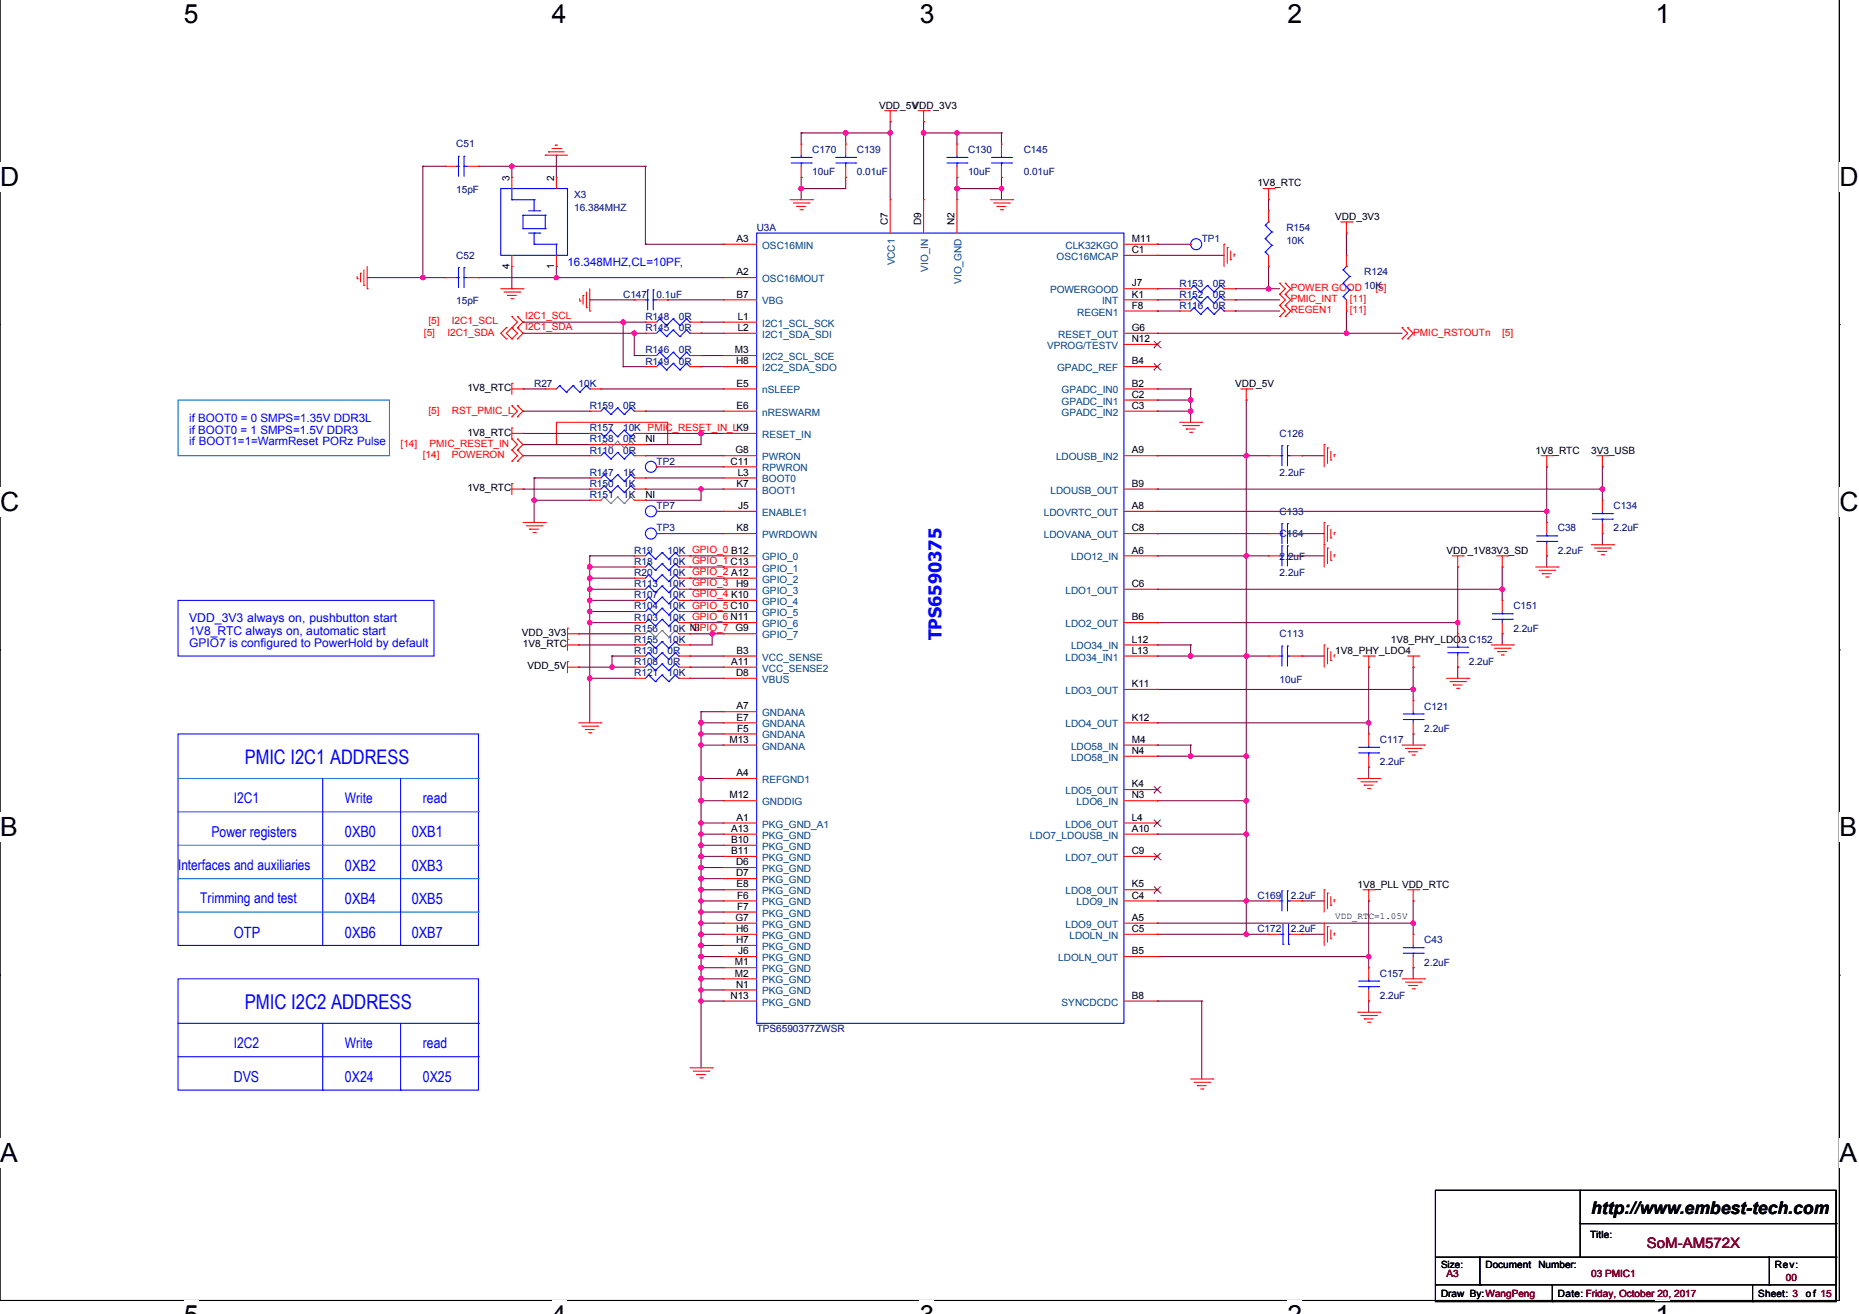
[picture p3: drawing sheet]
<svg xmlns="http://www.w3.org/2000/svg" width="297mm" height="210mm" viewBox="0 0 297 210" stroke-linecap="round" stroke-linejoin="round" font-family="sans-serif">
<defs><g id="words">
<g font-size="4.2">
<text x="29.4" y="3.7">5</text>
<text x="88.2" y="3.7">4</text>
<text x="146.9" y="3.7">3</text>
<text x="205.7" y="3.7">2</text>
<text x="264.5" y="3.7">1</text>
<text x="0" y="29.7">D</text>
<text x="293.9" y="29.7">D</text>
<text x="0" y="81.7">C</text>
<text x="293.9" y="81.7">C</text>
<text x="0" y="133.6">B</text>
<text x="293.9" y="133.6">B</text>
<text x="0" y="185.6">A</text>
<text x="293.9" y="185.6">A</text>
</g>
<text font-size="3.3" fill="#00f" x="39.1" y="161.1">PMIC I2C2 ADDRESS</text>
<text font-size="3.2" fill="#00f" x="39.1" y="122">PMIC I2C1 ADDRESS</text>
<text font-size="2.8" fill="#00f" x="150.4" y="102.3" transform="rotate(-90 150.4 102.3)">TPS6590375</text>
<text font-size="2.8" x="254.3" y="193.9">http://www.embest-tech.com</text>
<g font-size="2.5" fill="#00f">
<text x="55.1" y="133.8">0XB0</text>
<text x="65.8" y="133.8">0XB1</text>
<text x="55.1" y="139.1">0XB2</text>
<text x="65.8" y="139.1">0XB3</text>
<text x="37.3" y="149.8">OTP</text>
<text x="55.1" y="144.4">0XB4</text>
<text x="55.1" y="149.8">0XB6</text>
<text x="65.8" y="144.4">0XB5</text>
<text x="65.8" y="149.8">0XB7</text>
</g>
<g font-size="2.4" fill="#00f">
<text x="67.6" y="128.3">read</text>
<text x="33.8" y="133.7">Power registers</text>
<text x="67.6" y="167.4">read</text>
<text x="37.3" y="172.8">DVS</text>
<text x="55.1" y="172.8">0X24</text>
<text x="67.6" y="172.8">0X25</text>
</g>
<g font-size="2.3" fill="#00f">
<text x="37.3" y="128.3">I2C1</text>
<text x="55.1" y="128.3">Write</text>
<text x="28.4" y="139">Interfaces and auxiliaries</text>
<text x="32" y="144.3">Trimming and test</text>
<text x="37.3" y="167.4">I2C2</text>
<text x="55.1" y="167.4">Write</text>
</g>
<text font-size="2.3" fill="#800000" x="263.1" y="199.3">SoM-AM572X</text>
<g font-size="1.9" fill="#00f">
<text x="90.7" y="42.5">16.348MHZ,CL=10PF,</text>
<text x="30.2" y="67.3">if BOOT0 = 0 SMPS=1.35V DDR3L</text>
<text x="30.2" y="99.4">VDD_3V3 always on, pushbutton start</text>
<text x="30.2" y="101.4">1V8_RTC always on, automatic start</text>
<text x="30.2" y="103.4">GPIO7 is configured to PowerHold by default</text>
</g>
<g font-size="1.8" fill="#00f">
<text x="30.2" y="69.3">if BOOT0 = 1 SMPS=1.5V DDR3</text>
<text x="30.2" y="71.2">if BOOT1=1=WarmReset PORz Pulse</text>
</g>
<g font-size="1.6">
<text x="140.5" y="17.3">VDD_5V</text>
<text x="145.8" y="17.3">VDD_3V3</text>
<text x="81.4" y="28.9" transform="rotate(-90 81.4 28.9)">3</text>
<text x="88.5" y="28.9" transform="rotate(-90 88.5 28.9)">2</text>
<text x="200.9" y="29.8">1V8_RTC</text>
<text x="141.9" y="36" transform="rotate(-90 141.9 36)">C7</text>
<text x="147.2" y="36" transform="rotate(-90 147.2 36)">D9</text>
<text x="152.5" y="36" transform="rotate(-90 152.5 36)">N2</text>
<text x="213.4" y="35.1">VDD_3V3</text>
<text x="117.7" y="38.6">A3</text>
<text x="180.8" y="38.6">M11</text>
<text x="180.8" y="40.4">C1</text>
<text x="81.4" y="42.9" transform="rotate(-90 81.4 42.9)">4</text>
<text x="88.5" y="42.9" transform="rotate(-90 88.5 42.9)">1</text>
<text x="117.7" y="44">A2</text>
<text x="117.7" y="47.5">B7</text>
<text x="180.8" y="45.8">J7</text>
<text x="180.8" y="47.5">K1</text>
<text x="117.9" y="51.1">L1</text>
<text x="117.9" y="52.9">L2</text>
<text x="180.8" y="49.3">F8</text>
<text x="180.8" y="52.9">G6</text>
<text x="117.4" y="56.4">M3</text>
<text x="117.6" y="58.2">H8</text>
<text x="180.8" y="54.6">N12</text>
<text x="180.8" y="58.2">B4</text>
<text x="74.7" y="62.5">1V8_RTC</text>
<text x="117.7" y="61.8">E5</text>
<text x="117.7" y="65.3">E6</text>
<text x="180.8" y="61.8">B2</text>
<text x="180.8" y="63.5">C2</text>
<text x="180.8" y="65.3">C3</text>
<text x="197.4" y="61.8">VDD_5V</text>
<text x="74.7" y="69.6">1V8_RTC</text>
<text x="103.1" y="70.6">NI</text>
<text x="116.7" y="74.2">C11</text>
<text x="117.5" y="72.4">G8</text>
<text x="117.7" y="77.8">K7</text>
<text x="117.9" y="76">L3</text>
<text x="180.8" y="72.4">A9</text>
<text x="180.8" y="77.8">B9</text>
<text x="245.4" y="72.5">1V8_RTC</text>
<text x="254.3" y="72.5">3V3_USB</text>
<text x="74.7" y="78.5">1V8_RTC</text>
<text x="103.1" y="79.5">NI</text>
<text x="118" y="81.3">J5</text>
<text x="180.8" y="81.3">A8</text>
<text x="117.7" y="84.9">K8</text>
<text x="180.8" y="84.9">C8</text>
<text x="180.8" y="88.4">A6</text>
<text x="231.1" y="88.5">VDD_1V83V3_SD</text>
<text x="117.6" y="93.8">H9</text>
<text x="180.8" y="93.8">C6</text>
<text x="83.4" y="101.6">VDD_3V3</text>
<text x="117.5" y="100.9">G9</text>
<text x="180.8" y="99.1">B6</text>
<text x="83.6" y="103.4">1V8_RTC</text>
<text x="84.3" y="106.9">VDD_5V</text>
<text x="116.8" y="106.2">A11</text>
<text x="117.6" y="108">D8</text>
<text x="117.7" y="104.4">B3</text>
<text x="180.8" y="102.7">L12</text>
<text x="180.8" y="104.4">L13</text>
<text x="213.4" y="104.5">1V8_PHY_LDO4</text>
<text x="222.2" y="102.7">1V8_PHY_LDO3 C152</text>
<text x="117.7" y="113.3">A7</text>
<text x="180.8" y="109.8">K11</text>
<text x="116.5" y="118.7">M13</text>
<text x="117.7" y="115.1">E7</text>
<text x="117.8" y="116.9">F5</text>
<text x="180.8" y="115.1">K12</text>
<text x="180.8" y="118.7">M4</text>
<text x="117.7" y="124">A4</text>
<text x="180.8" y="125.8">K4</text>
<text x="180.8" y="120.4">N4</text>
<text x="116.5" y="127.5">M12</text>
<text x="117.7" y="131.1">A1</text>
<text x="180.8" y="131.1">L4</text>
<text x="180.8" y="127.5">N3</text>
<text x="116.8" y="132.9">A13</text>
<text x="116.8" y="134.7">B10</text>
<text x="116.8" y="136.4">B11</text>
<text x="180.8" y="136.4">C9</text>
<text x="180.8" y="132.9">A10</text>
<text x="117.6" y="138.2">D6</text>
<text x="117.6" y="140">D7</text>
<text x="117.7" y="141.8">E8</text>
<text x="117.8" y="143.5">F6</text>
<text x="180.8" y="141.8">K5</text>
<text x="180.8" y="143.5">C4</text>
<text x="216.9" y="141.8">1V8_PLL VDD_RTC</text>
<text x="117.5" y="147.1">G7</text>
<text x="117.6" y="148.9">H6</text>
<text x="117.8" y="145.3">F7</text>
<text x="180.8" y="147.1">A5</text>
<text x="180.8" y="148.9">C5</text>
<text x="117.4" y="154.2">M1</text>
<text x="117.4" y="156">M2</text>
<text x="117.6" y="150.7">H7</text>
<text x="118" y="152.4">J6</text>
<text x="180.8" y="152.4">B5</text>
<text x="116.7" y="159.5">N13</text>
<text x="117.6" y="157.8">N1</text>
<text x="180.8" y="159.5">B8</text>
<text x="254.1" y="197.8">Title:</text>
<text x="230.3" y="202.6">Size:</text>
<text x="237.4" y="202.6">Document</text>
<text x="245.8" y="202.6">Number:</text>
<text x="283.6" y="202.6">Rev:</text>
<text x="230.3" y="207.2">Draw By:WangPeng</text>
<text x="248.9" y="207.2">Date: Friday, October 20, 2017</text>
<text x="280.9" y="207.2">Sheet: 3</text>
<text x="288.6" y="207.2">of 15</text>
</g>
<g font-size="1.6" fill="#000080">
<text x="72.9" y="23.6">C51</text>
<text x="129.8" y="24.5">C170</text>
<text x="129.8" y="28">10uF</text>
<text x="136.9" y="24.5">C139</text>
<text x="136.9" y="28">0.01uF</text>
<text x="154.7" y="24.5">C130</text>
<text x="154.7" y="28">10uF</text>
<text x="163.6" y="24.5">C145</text>
<text x="163.6" y="28">0.01uF</text>
<text x="72.9" y="30.9">15pF</text>
<text x="91.7" y="31.6">X3</text>
<text x="91.7" y="33.7">16.384MHZ</text>
<text x="72.9" y="41.3">C52</text>
<text x="120.9" y="36.9">U3A</text>
<text x="192" y="38.7">TP1</text>
<text x="205.5" y="36.9">R154</text>
<text x="205.5" y="39">10K</text>
<text x="99.6" y="47.6">C147</text>
<text x="104.9" y="47.6">0.1uF</text>
<text x="188.5" y="47.6">R152</text>
<text x="188.5" y="45.8">R153</text>
<text x="193.8" y="47.6">0R</text>
<text x="193.8" y="45.8">0R</text>
<text x="218" y="44">R124</text>
<text x="72.9" y="48.6">15pF</text>
<text x="103.1" y="51.1">R148</text>
<text x="103.1" y="52.9">R145</text>
<text x="108.5" y="51.1">0R</text>
<text x="108.5" y="52.9">0R</text>
<text x="188.5" y="49.3">R116</text>
<text x="193.8" y="49.3">0R</text>
<text x="103.1" y="56.5">R146</text>
<text x="103.1" y="58.2">R149</text>
<text x="108.5" y="56.5">0R</text>
<text x="108.5" y="58.2">0R</text>
<text x="85.3" y="61.8">R27</text>
<text x="92.5" y="61.8">10K</text>
<text x="94.2" y="65.3">R159</text>
<text x="99.6" y="65.3">0R</text>
<text x="94.2" y="68.9">R157</text>
<text x="94.2" y="70.7">R158</text>
<text x="99.6" y="68.9">10K PMIC_RESET_IN_LK9</text>
<text x="99.6" y="70.7">0R</text>
<text x="204.5" y="69.8">C126</text>
<text x="94.2" y="77.8">R150</text>
<text x="94.2" y="72.5">R110</text>
<text x="94.2" y="76">R147</text>
<text x="99.6" y="77.8">1K</text>
<text x="99.6" y="72.5">0R</text>
<text x="99.6" y="76">1K</text>
<text x="104.9" y="74.2">TP2</text>
<text x="204.5" y="76">2.2uF</text>
<text x="94.2" y="79.6">R151</text>
<text x="99.6" y="79.6">1K</text>
<text x="104.9" y="81.3">TP7</text>
<text x="204.5" y="82.2">C133</text>
<text x="257.8" y="81.3">C134</text>
<text x="101.3" y="88.5">R19</text>
<text x="104.9" y="84.9">TP3</text>
<text x="106.7" y="88.5">10K GPIO_0 B12</text>
<text x="204.5" y="85.8">C164</text>
<text x="204.5" y="89.5">2.2uF</text>
<text x="248.9" y="84.9">C38</text>
<text x="248.9" y="88.5">2.2uF</text>
<text x="257.8" y="84.9">2.2uF</text>
<text x="101.3" y="95.6">R107</text>
<text x="101.3" y="93.8">R113</text>
<text x="101.3" y="92">R20</text>
<text x="101.3" y="90.2">R18</text>
<text x="106.7" y="95.6">10K GPIO_4 K10</text>
<text x="106.7" y="93.8">10K GPIO_3</text>
<text x="106.7" y="92">10K GPIO_2 A12</text>
<text x="106.7" y="90.2">10K GPIO_1 C13</text>
<text x="204.5" y="92">2.2uF</text>
<text x="101.3" y="99.1">R103</text>
<text x="101.3" y="97.3">R104</text>
<text x="101.3" y="100.9">R156</text>
<text x="106.7" y="99.1">10K GPIO_6 N11</text>
<text x="106.7" y="97.3">10K GPIO_5 C10</text>
<text x="106.7" y="100.9">10K NI</text>
<text x="204.5" y="101.8">C113</text>
<text x="241.8" y="97.3">C151</text>
<text x="241.8" y="100.9">2.2uF</text>
<text x="101.3" y="104.5">R130</text>
<text x="101.3" y="106.2">R108</text>
<text x="101.3" y="102.7">R155</text>
<text x="106.7" y="104.5">0R</text>
<text x="106.7" y="106.2">0R</text>
<text x="106.7" y="102.7">10K</text>
<text x="234.7" y="106.2">2.2uF</text>
<text x="101.3" y="108">R121</text>
<text x="106.7" y="108">10K</text>
<text x="204.5" y="109.1">10uF</text>
<text x="227.6" y="113.4">C121</text>
<text x="220.5" y="118.7">C117</text>
<text x="227.6" y="116.9">2.2uF</text>
<text x="220.5" y="122.2">2.2uF</text>
<text x="200.9" y="143.6">C169</text>
<text x="206.2" y="143.6">2.2uF</text>
<text x="200.9" y="148.9">C172</text>
<text x="206.2" y="148.9">2.2uF</text>
<text x="227.6" y="150.7">C43</text>
<text x="227.6" y="154.2">2.2uF</text>
<text x="220.5" y="156">C157</text>
<text x="220.5" y="159.6">2.2uF</text>
<text x="120.9" y="164.9">TPS6590377ZWSR</text>
</g>
<g font-size="1.6" fill="#004080">
<text x="121.8" y="39.7">OSC16MIN</text>
<text x="168.8" y="41.5">OSC16MCAP</text>
<text x="170.3" y="39.7">CLK32KGO</text>
<text x="121.8" y="45.1">OSC16MOUT</text>
<text x="143" y="42.4" transform="rotate(-90 143 42.4)">VCC1</text>
<text x="148.3" y="43.4" transform="rotate(-90 148.3 43.4)">VIO_IN</text>
<text x="153.6" y="45.4" transform="rotate(-90 153.6 45.4)">VIO_GND</text>
<text x="167.8" y="46.8">POWERGOOD</text>
<text x="121.8" y="48.6">VBG</text>
<text x="121.8" y="52.2">I2C1_SCL_SCK</text>
<text x="121.8" y="54">I2C1_SDA_SDI</text>
<text x="169.1" y="54">RESET_OUT</text>
<text x="172.1" y="50.4">REGEN1</text>
<text x="176.1" y="48.6">INT</text>
<text x="121.8" y="57.5">I2C2_SCL_SCE</text>
<text x="121.8" y="59.3">I2C2_SDA_SDO</text>
<text x="167.3" y="55.7">VPROG/TESTV</text>
<text x="168.9" y="59.3">GPADC_REF</text>
<text x="121.8" y="62.8">nSLEEP</text>
<text x="169.6" y="62.8">GPADC_IN0</text>
<text x="169.6" y="64.6">GPADC_IN1</text>
<text x="121.8" y="66.4">nRESWARM</text>
<text x="121.8" y="70">RESET_IN</text>
<text x="169.6" y="66.4">GPADC_IN2</text>
<text x="121.8" y="73.5">PWRON</text>
<text x="121.8" y="75.3">RPWRON</text>
<text x="121.8" y="77.1">BOOT0</text>
<text x="168.7" y="73.5">LDOUSB_IN2</text>
<text x="121.8" y="78.8">BOOT1</text>
<text x="121.8" y="82.4">ENABLE1</text>
<text x="166.8" y="82.4">LDOVRTC_OUT</text>
<text x="167.9" y="78.8">LDOUSB_OUT</text>
<text x="121.8" y="86">PWRDOWN</text>
<text x="121.8" y="89.5">GPIO_0</text>
<text x="166.8" y="86">LDOVANA_OUT</text>
<text x="171.1" y="89.5">LDO12_IN</text>
<text x="121.8" y="91.3">GPIO_1</text>
<text x="121.8" y="93.1">GPIO_2</text>
<text x="121.8" y="94.9">GPIO_3</text>
<text x="170.3" y="94.9">LDO1_OUT</text>
<text x="121.8" y="96.6">GPIO_4</text>
<text x="121.8" y="98.4">GPIO_5</text>
<text x="121.8" y="100.2">GPIO_6</text>
<text x="121.8" y="102">GPIO_7</text>
<text x="170.3" y="100.2">LDO2_OUT</text>
<text x="121.8" y="105.5">VCC_SENSE</text>
<text x="121.8" y="107.3">VCC_SENSE2</text>
<text x="170.3" y="105.5">LDO34_IN1</text>
<text x="171.1" y="103.7">LDO34_IN</text>
<text x="121.8" y="109.1">VBUS</text>
<text x="170.3" y="110.9">LDO3_OUT</text>
<text x="121.8" y="114.4">GNDANA</text>
<text x="121.8" y="116.2">GNDANA</text>
<text x="121.8" y="118">GNDANA</text>
<text x="121.8" y="119.7">GNDANA</text>
<text x="170.3" y="116.2">LDO4_OUT</text>
<text x="171.1" y="119.7">LDO58_IN</text>
<text x="121.8" y="125.1">REFGND1</text>
<text x="171.1" y="121.5">LDO58_IN</text>
<text x="121.8" y="128.6">GNDDIG</text>
<text x="170.3" y="126.9">LDO5_OUT</text>
<text x="172" y="128.6">LDO6_IN</text>
<text x="121.8" y="132.2">PKG_GND_A1</text>
<text x="121.8" y="134">PKG_GND</text>
<text x="121.8" y="135.7">PKG_GND</text>
<text x="121.8" y="137.5">PKG_GND</text>
<text x="164.6" y="134">LDO7_LDOUSB_IN</text>
<text x="170.3" y="132.2">LDO6_OUT</text>
<text x="170.3" y="137.5">LDO7_OUT</text>
<text x="121.8" y="139.3">PKG_GND</text>
<text x="121.8" y="141.1">PKG_GND</text>
<text x="121.8" y="142.9">PKG_GND</text>
<text x="170.3" y="142.9">LDO8_OUT</text>
<text x="121.8" y="144.6">PKG_GND</text>
<text x="121.8" y="146.4">PKG_GND</text>
<text x="121.8" y="148.2">PKG_GND</text>
<text x="121.8" y="150">PKG_GND</text>
<text x="170.3" y="148.2">LDO9_OUT</text>
<text x="170.9" y="150">LDOLN_IN</text>
<text x="172" y="144.6">LDO9_IN</text>
<text x="121.8" y="151.7">PKG_GND</text>
<text x="121.8" y="153.5">PKG_GND</text>
<text x="121.8" y="155.3">PKG_GND</text>
<text x="169.1" y="153.5">LDOLN_OUT</text>
<text x="121.8" y="157.1">PKG_GND</text>
<text x="121.8" y="158.9">PKG_GND</text>
<text x="121.8" y="160.6">PKG_GND</text>
<text x="169.6" y="160.6">SYNCDCDC</text>
</g>
<g font-size="1.6" fill="#f00">
<text x="206.2" y="46.5">POWER GOOD 10K</text>
<text x="219.8" y="46.5">[5]</text>
<text x="67.7" y="53.6">[5]</text>
<text x="68.5" y="51.8">[5]</text>
<text x="71.5" y="53.6">I2C1_SDA</text>
<text x="72.2" y="51.8">I2C1_SCL</text>
<text x="83.9" y="52.8">I2C1_SDA</text>
<text x="83.9" y="51">I2C1_SCL</text>
<text x="206.2" y="48.3">PMIC_INT</text>
<text x="206.2" y="50.1">REGEN1</text>
<text x="215.7" y="48.3">[11]</text>
<text x="215.7" y="50.1">[11]</text>
<text x="225.8" y="53.6">PMIC_RSTOUTn</text>
<text x="240" y="53.6">[5]</text>
<text x="64" y="71.4">[14]</text>
<text x="68.5" y="66.1">[5]</text>
<text x="68.6" y="71.4">PMIC_RESET_IN</text>
<text x="72.2" y="66.1">RST_PMIC_L</text>
<text x="67.6" y="73.2">[14]</text>
<text x="72.2" y="73.2">POWERON</text>
<text x="110.6" y="100.8">GPIO_7</text>
</g>
<g font-size="1.6" fill="#800000">
<text x="231.1" y="204">A3</text>
<text x="254.3" y="204">03 PMIC1</text>
<text x="285.4" y="204.6">00</text>
</g>
<text font-size="1.5" x="213.4" y="146.9">VDD_RTC=1.05V</text>
</g></defs>
<path d="M0 -.1v207.8h293.9v-207.8" fill="none" stroke="#000" stroke-width=".17"/>
<g fill="#fff">
<path d="M29.4 -.1h2.3v4.7h-2.3z"/>
<path d="M29.4 207.7h2.3v2.3h-2.3z"/>
</g>
<path d="M58.8 207.7h.1" fill="none" stroke="#000" stroke-width=".17"/>
<g fill="#fff">
<path d="M88.2 -.1h2.3v4.7h-2.3z"/>
<path d="M88.2 207.7h2.3v2.3h-2.3z"/>
</g>
<path d="M117.6 207.7h.1" fill="none" stroke="#000" stroke-width=".17"/>
<g fill="#fff">
<path d="M146.9 -.1h2.4v4.7h-2.4z"/>
<path d="M146.9 207.7h2.4v2.3h-2.4z"/>
</g>
<path d="M176.3 207.7h.1" fill="none" stroke="#000" stroke-width=".17"/>
<g fill="#fff">
<path d="M205.7 -.1h2.4v4.7h-2.4z"/>
<path d="M205.7 207.7h2.4v2.3h-2.4z"/>
</g>
<path d="M235.1 207.7h.1" fill="none" stroke="#000" stroke-width=".17"/>
<g fill="#fff">
<path d="M264.5 -.1h2.3v4.7h-2.3z"/>
<path d="M264.5 207.7h2.3v2.3h-2.3z"/>
<path d="M0 25.9h3v4.7h-3z"/>
<path d="M293.9 25.9h3v4.7h-3z"/>
<path d="M0 77.8h3v4.7h-3z"/>
<path d="M293.9 77.8h3v4.7h-3z"/>
</g>
<path d="M0 51.9h.1M293.9 51.9h.1" fill="none" stroke="#000" stroke-width=".17"/>
<g fill="#fff">
<path d="M0 129.8h2.8v4.7h-2.8z"/>
<path d="M293.9 129.8h2.8v4.7h-2.8z"/>
</g>
<path d="M0 103.8h.1M293.9 103.8h.1" fill="none" stroke="#000" stroke-width=".17"/>
<g fill="#fff">
<path d="M0 181.8h2.8v4.7h-2.8z"/>
<path d="M293.9 181.8h2.8v4.7h-2.8z"/>
</g>
<g fill="none" stroke="#000" stroke-width=".17">
<path d="M0 155.8h.1M293.9 155.8h.1M229.4 190.1h64v17.8h-64zM252.5 190.1h.1M252.5 190.1v10.7M252.5 195.5h40.9M293.4 195.5h.1M229.4 205.3h.1M229.4 205.3h64M229.4 200.8h64M236.5 205.3h.1M236.5 200.8v4.5"/>
<path d="M248 207.9h.1M248 205.3v2.6M280 207.9h.1M280 205.3v2.6M282.7 205.3h.1M282.7 200.8v4.5M293.4 200.8h.1"/>
</g>
<path d="M28.4 63.9h33.8v8.9h-33.8zM28.4 124.4h48.1M28.4 129.7h48.1M28.4 135h48.1M76.5 124.4h.1M76.5 129.7h.1M76.5 135h.1M28.4 140.4h48.1M28.4 145.7h48.1M76.5 140.4h.1M76.5 145.7h.1" fill="none" stroke="#0080ff" stroke-width=".17"/>
<g fill="none" stroke="#00f" stroke-width=".17">
<path d="M72.9 26.6h.4M73.3 25h.1M73.3 26.6h.1M73.3 25v3.2M74.1 26.6h.1M74.1 25h.1M74.1 26.6h.6M74.1 25v3.2M80 30.1h10.7v10.7h-10.7zM81.8 31.9h.1M81.8 30.1h.1M81.8 31.9h3.5"/>
<path d="M81.8 30.1v1.8M83.6 34.4h.1M83.6 36.5h.1M83.6 36.5h3.5M83.6 34.4h3.5M83.6 34.4v2.1M84.5 37.2h1.7M84.5 33.7h1.7M85.3 31.9h.1M85.3 39h.1M85.3 37.2h.1M85.3 31.9v1.8"/>
<path d="M85.3 37.2v1.8M85.3 39h3.6M86.2 37.2h.1M86.2 33.7h.1M87.1 36.5h.1M87.1 34.4h.1M87.1 34.4v2.1M88.9 39h.1M88.9 39v1.8M120.9 37.2h58.7v126.3h-58.7zM126.4 25.1h3.2M126.4 26h3.2"/>
<path d="M128 26h.1M128 25.1h.1M128 24.8v.3M128 26v.6M129.6 25.1h.1M129.6 26h.1M133.5 25.1h3.2M133.5 26h3.2M135.1 26h.1M135.1 25.1h.1M135.1 24.8v.3M135.1 26v.6"/>
<path d="M136.7 25.1h.1M136.7 26h.1M151.3 25.1h3.2M151.3 26h3.2M152.9 26h.1M152.9 25.1h.1M152.9 24.8v.3M152.9 26v.6M154.5 25.1h.1M154.5 26h.1M158.4 25.1h3.2M158.4 26h3.2"/>
<path d="M160 26h.1M160 25.1h.1M160 24.8v.3M160 26v.6M161.6 25.1h.1M161.6 26h.1M202.2 38.1h.1M202.2 36h.1M202.2 38.1l1 1.1M202.2 36l1 1.1M202.7 35.5h.1M202.7 35.5l-.5 .5"/>
<path d="M203.2 39.2h.1M203.2 37.1h.1M203.2 39.2l-1 1.1M203.2 37.1l-1 1M72.9 44.3h.4M73.3 42.7h.1M73.3 44.3h.1M73.3 42.7v3.2M74.1 44.3h.1M74.1 42.7h.1M74.1 42.7v3.2M74.1 44.3h.6"/>
<path d="M103.1 47.9h.4M103.5 46.3h.1M103.5 47.9h.1M103.5 46.3v3.2M104.4 47.9h.1M104.4 46.3h.1M104.4 47.9h.5M104.4 46.3v3.2M105.4 56.3h.1M105.4 50.9h.1M105.4 52.7h.1M105.4 58h.1"/>
<path d="M105.4 56.3l-.5 .5M105.4 56.3l1.1 1M105.4 50.9l-.5 .6M105.4 50.9l1.1 1.1M105.4 52.7l-.5 .5M105.4 52.7l1.1 1.1M105.4 58l-.5 .6M105.4 58l1.1 1.1M106.5 57.3h.1M106.5 52h.1M106.5 53.8h.1M106.5 59.1h.1"/>
<path d="M107.6 56.3h.1M107.6 50.9h.1M107.6 52.7h.1M107.6 58h.1M107.6 56.3l-1.1 1M107.6 56.3l1 1M107.6 50.9l-1.1 1.1M107.6 50.9l1 1.1M107.6 52.7l-1.1 1.1M107.6 52.7l1 1.1M107.6 58l-1.1 1.1M107.6 58l1 1.1"/>
<path d="M108.6 57.3h.1M108.6 52h.1M108.6 53.8h.1M108.6 59.1h.1M109.7 56.3h.1M109.7 50.9h.1M109.7 52.7h.1M109.7 58h.1M109.7 56.3l-1.1 1M109.7 56.3l.5 .5M109.7 50.9l-1.1 1.1M109.7 50.9l.5 .6"/>
<path d="M109.7 52.7l-1.1 1.1M109.7 52.7l.5 .5M109.7 58l-1.1 1.1M109.7 58l.5 .6M110.2 56.8h.1M110.2 51.5h.1M110.2 53.2h.1M110.2 58.6h.1M190.8 47.4h.1M190.8 49.2h.1M190.8 45.6h.1M190.8 47.4l-.6 .5"/>
<path d="M190.8 47.4l1 1M190.8 49.2l-.6 .5M190.8 49.2l1 1M190.8 45.6l-.6 .5M190.8 45.6l1 1.1M191.8 48.4h.1M191.8 50.2h.1M191.8 46.7h.1M192.9 47.4h.1M192.9 49.2h.1M192.9 45.6h.1M192.9 47.4l-1.1 1"/>
<path d="M192.9 47.4l1.1 1M192.9 49.2l-1.1 1M192.9 49.2l1.1 1M192.9 45.6l-1.1 1.1M192.9 45.6l1.1 1.1M194 48.4h.1M194 50.2h.1M194 46.7h.1M195.1 47.4h.1M195.1 49.2h.1M195.1 45.6h.1M195.1 47.4l-1.1 1"/>
<path d="M195.1 47.4l.5 .5M195.1 49.2l-1.1 1M195.1 49.2l.5 .5M195.1 45.6l-1.1 1.1M195.1 45.6l.5 .5M195.6 47.9h.1M195.6 49.7h.1M195.6 46.1h.1M202.2 40.3h.1M202.2 40.3l.5 .5M214.6 47.4h.1M214.6 45.2h.1"/>
<path d="M214.6 43.1h.1M214.6 47.4l.5 .5M214.6 45.2l1.1 1.1M214.6 43.1l1.1 1.1M215.1 42.6h.1M215.1 42.6l-.5 .5M215.7 46.3h.1M215.7 44.2h.1M215.7 46.3l-1.1 1.1M215.7 44.2l-1.1 1M89.4 61.6h.1M89.4 61.6l-.5 .5"/>
<path d="M89.4 61.6l1.1 1.1M90.5 62.7h.1M91.6 61.6h.1M91.6 61.6l-1.1 1.1M91.6 61.6l1 1.1M92.6 62.7h.1M93.7 61.6h.1M93.7 61.6l-1.1 1.1M93.7 61.6l.5 .5M94.2 62.1h.1M96 69.2h.1M96 69.2l.5 .6"/>
<path d="M96.5 77.6h.1M96.5 72.3h.1M96.5 69.8h.1M96.5 65.2h.1M96.5 75.8h.1M96.5 65.2l-.5 .5M96.5 77.6l-.5 .5M96.5 77.6l1.1 1.1M96.5 72.3l-.5 .5M96.5 72.3l1.1 1M96.5 65.2l1.1 1M96.5 75.8l-.5 .6"/>
<path d="M96.5 75.8l1.1 1.1M97.6 78.7h.1M97.6 73.3h.1M97.6 68.7h.1M97.6 66.2h.1M97.6 76.9h.1M97.6 68.7l1.1 1.1M97.6 68.7l-1.1 1.1M98.7 77.6h.1M98.7 72.3h.1M98.7 69.8h.1M98.7 65.2h.1"/>
<path d="M98.7 75.8h.1M98.7 77.6l-1.1 1.1M98.7 77.6l1 1.1M98.7 72.3l-1.1 1M98.7 72.3l1 1M98.7 65.2l-1.1 1M98.7 65.2l1 1M98.7 75.8l-1.1 1.1M98.7 75.8l1 1.1M99.7 78.7h.1M99.7 73.3h.1M99.7 68.7h.1"/>
<path d="M99.7 66.2h.1M99.7 76.9h.1M99.7 68.7l1.1 1.1M99.7 68.7l-1 1.1M100.8 77.6h.1M100.8 72.3h.1M100.8 69.8h.1M100.8 65.2h.1M100.8 75.8h.1M100.8 77.6l-1.1 1.1M100.8 77.6l.5 .5M100.8 72.3l-1.1 1"/>
<path d="M100.8 72.3l.5 .5M100.8 65.2l-1.1 1M100.8 65.2l.5 .5M100.8 75.8l-1.1 1.1M100.8 75.8l.5 .6M101.3 78.1h.1M101.3 72.8h.1M101.3 65.7h.1M101.3 76.4h.1M101.3 69.2l-.5 .6M204.5 72.8h.3M204.8 71.2h.1"/>
<path d="M204.8 72.8h.1M204.8 71.2v3.2M205.7 72.8h.1M205.7 71.2h.1M205.7 71.2v3.2M205.7 72.8h.5M28.4 95.9h40.9v8.9h-40.9zM103.7 95.4h.1M103.7 98.9h.1M103.7 93.6h.1M103.7 97.2h.1M103.7 88.3h.1"/>
<path d="M103.7 91.8h.1M103.7 90h.1M103.7 95.4l-.6 .5M103.7 95.4l1 1M103.7 98.9l-.6 .6M103.7 98.9l1 1.1M103.7 93.6l-.6 .5M103.7 93.6l1 1.1M103.7 97.2l-.6 .5M103.7 97.2l1 1M103.7 88.3l-.6 .5M103.7 88.3l1 1"/>
<path d="M103.7 91.8l-.6 .6M103.7 91.8l1 1.1M103.7 90l-.6 .6M103.7 90l1 1.1M104.7 96.4h.1M104.7 100h.1M104.7 94.7h.1M104.7 98.2h.1M104.7 89.3h.1M104.7 92.9h.1M104.7 91.1h.1M105.8 95.4h.1"/>
<path d="M105.8 98.9h.1M105.8 93.6h.1M105.8 97.2h.1M105.8 88.3h.1M105.8 91.8h.1M105.8 90h.1M105.8 95.4l-1.1 1M105.8 95.4l1.1 1M105.8 98.9l-1.1 1.1M105.8 98.9l1.1 1.1M105.8 93.6l-1.1 1.1M105.8 93.6l1.1 1.1"/>
<path d="M105.8 97.2l-1.1 1M105.8 97.2l1.1 1M105.8 88.3l-1.1 1M105.8 88.3l1.1 1M105.8 91.8l-1.1 1.1M105.8 91.8l1.1 1.1M105.8 90l-1.1 1.1M105.8 90l1.1 1.1M106.9 96.4h.1M106.9 100h.1M106.9 94.7h.1M106.9 98.2h.1"/>
<path d="M106.9 89.3h.1M106.9 92.9h.1M106.9 91.1h.1M107.9 95.4h.1M107.9 98.9h.1M107.9 93.6h.1M107.9 97.2h.1M107.9 88.3h.1M107.9 91.8h.1M107.9 90h.1M107.9 95.4l-1 1M107.9 95.4l.6 .5"/>
<path d="M107.9 98.9l-1 1.1M107.9 98.9l.6 .6M107.9 93.6l-1 1.1M107.9 93.6l.6 .5M107.9 97.2l-1 1M107.9 97.2l.6 .5M107.9 88.3l-1 1M107.9 88.3l.6 .5M107.9 91.8l-1 1.1M107.9 91.8l.6 .6M107.9 90l-1 1.1M107.9 90l.6 .6"/>
<path d="M108.5 95.9h.1M108.5 99.5h.1M108.5 94.1h.1M108.5 97.7h.1M108.5 88.8h.1M108.5 92.4h.1M108.5 90.6h.1M204.5 88.8h.3M204.5 85.2h.3M204.8 87.2h.1M204.8 88.8h.1M204.8 83.6h.1"/>
<path d="M204.8 85.2h.1M204.8 83.6v3.2M204.8 87.2v3.2M205.7 88.8h.1M205.7 87.2h.1M205.7 85.2h.1M205.7 83.6h.1M205.7 88.8h.5M205.7 83.6v3.2M205.7 87.2v3.2M205.7 85.2h.5M238.4 98h3.2"/>
<path d="M238.4 98.9h3.2M240 98.9h.1M240 98h.1M240 97.7v.3M240 98.9v.6M241.6 98h.1M241.6 98.9h.1M245.5 85.6h3.2M245.5 86.5h3.2M247.1 86.5h.1M247.1 85.6h.1M247.1 85.2v.4"/>
<path d="M247.1 86.5v.5M248.7 85.6h.1M248.7 86.5h.1M254.4 82h3.2M254.4 82.9h3.2M256 82.9h.1M256 82h.1M256 81.7v.3M256 82.9v.6M257.6 82h.1M257.6 82.9h.1M28.4 117.2h48.1v33.8h-48.1z"/>
<path d="M103.7 104.3h.1M103.7 107.8h.1M103.7 106h.1M103.7 102.5h.1M103.7 104.3l-.6 .5M103.7 104.3l1 1M103.7 107.8l-.6 .6M103.7 107.8l1 1.1M103.7 106l-.6 .6M103.7 106l1 1.1M103.7 102.5l-.6 .5M103.7 102.5l1 1.1"/>
<path d="M104.7 105.3h.1M104.7 108.9h.1M104.7 107.1h.1M104.7 103.6h.1M105.8 104.3h.1M105.8 107.8h.1M105.8 106h.1M105.8 102.5h.1M105.8 104.3l-1.1 1M105.8 104.3l1.1 1M105.8 107.8l-1.1 1.1M105.8 107.8l1.1 1.1"/>
<path d="M105.8 106l-1.1 1.1M105.8 106l1.1 1.1M105.8 102.5l-1.1 1.1M105.8 102.5l1.1 1.1M106.9 105.3h.1M106.9 108.9h.1M106.9 107.1h.1M106.9 103.6h.1M107.9 104.3h.1M107.9 107.8h.1M107.9 106h.1M107.9 102.5h.1"/>
<path d="M107.9 104.3l-1 1M107.9 104.3l.6 .5M107.9 107.8l-1 1.1M107.9 107.8l.6 .6M107.9 106l-1 1.1M107.9 106l.6 .6M107.9 102.5l-1 1.1M107.9 102.5l.6 .5M108.5 104.8h.1M108.5 108.4h.1M108.5 106.6h.1M108.5 103h.1"/>
<path d="M204.5 104.8h.3M204.8 103.2h.1M204.8 104.8h.1M204.8 103.2v3.2M205.7 104.8h.1M205.7 103.2h.1M205.7 103.2v3.2M205.7 104.8h.5M217.1 119.4h3.2M218.7 119.4h.1M218.7 119v.4M220.3 119.4h.1"/>
<path d="M224.2 114h3.2M224.2 114.9h3.2M225.8 114.9h.1M225.8 114h.1M225.8 113.7v.3M225.8 114.9v.6M227.4 114h.1M227.4 114.9h.1M231.3 103.4h3.2M231.3 104.3h3.2M232.9 104.3h.1M232.9 103.4h.1"/>
<path d="M232.9 103v.4M232.9 104.3v.5M234.5 103.4h.1M234.5 104.3h.1M51.6 124.4v26.6M64 124.4v26.6M217.1 120.3h3.2M218.7 120.3h.1M218.7 120.3v.5M220.3 120.3h.1M28.4 156.4h48.1v17.7h-48.1zM51.6 151h.1"/>
<path d="M64 151h.1M204.5 149.2h.5M204.5 143.9h.3M204.8 142.3h.1M204.8 143.9h.1M204.8 142.3v3.2M205 149.2h.1M205 150.8h.1M205 147.7v3.1M205.7 143.9h.1M205.7 142.3h.1M205.7 142.3v3.2"/>
<path d="M205.7 143.9h.5M205.9 150.8h.1M205.9 149.2h.1M205.9 147.7v3.1M205.9 149.2h.3M217.1 156.7h3.2M217.1 157.6h3.2M218.7 157.6h.1M218.7 156.7h.1M218.7 156.4v.3M218.7 157.6v.5M220.3 156.7h.1"/>
<path d="M220.3 157.6h.1M224.2 151.4h3.2M224.2 152.3h3.2M225.8 152.3h.1M225.8 151.4h.1M225.8 151v.4M225.8 152.3v.5M227.4 151.4h.1M227.4 152.3h.1M28.4 163.5h48.1M28.4 168.8h48.1M51.6 174.1h.1"/>
<path d="M51.6 163.5v10.6M64 174.1h.1M64 163.5v10.6M76.5 163.5h.1M76.5 168.8h.1"/>
<circle cx="191.1" cy="39" r=".88"/>
<circle cx="104" cy="74.6" r=".88"/>
<circle cx="104" cy="85.2" r=".88"/>
<circle cx="104" cy="81.7" r=".88"/>
</g>
<g fill="none" stroke="#f00" stroke-width=".17">
<path d="M141.4 17.7h1.7M142.2 19.5h.1M142.2 17.7v1.8M143.1 17.7h.1M146.7 17.7h1.8M147.6 19.5h.1M147.6 17.7v1.8M148.5 17.7h.1M71.1 26.6h.1M71.1 26.6h1.8M74.7 26.6h1.8M76.5 26.6h.1"/>
<path d="M81.8 28.3h.1M81.8 28.3v1.8M87.1 24.8h.1M87.1 24.8h3.6M87.7 24.3h.1M87.7 24.3h2.4M88.2 23.7h1.4M88.7 23.2h.1M88.7 23.2h.4M88.9 28.3h.1M88.9 28.3v1.8M89.6 23.7h.1"/>
<path d="M115.6 39h.1M115.6 39h5.3M126.2 31.9h3.6M126.8 32.4h2.5M127.3 33h.1M127.3 33h1.4M127.8 33.5h.4M128 23h.1M128 28.3h.1M128 23v1.8M128 26.6v1.7M128.2 33.5h.1"/>
<path d="M129.3 32.4h.1M129.8 31.9h.1M135.1 23h.1M135.1 28.3h.1M135.1 23v1.8M135.1 26.6v1.7M142.2 31.9h.1M142.2 31.9v5.3M147.6 31.9h.1M147.6 31.9v5.3M152.9 23h.1M152.9 28.3h.1"/>
<path d="M152.9 31.9h.1M152.9 23v1.8M152.9 26.6v1.7M152.9 31.9v5.3M158.2 31.9h3.6M158.8 32.4h2.5M159.3 33h.1M159.3 33h1.4M159.8 33.5h.4M160 23h.1M160 28.3h.1M160 23v1.8"/>
<path d="M160 26.6v1.7M160.2 33.5h.1M161.3 32.4h.1M161.8 31.9h.1M179.6 39h5.3M184.9 39h.1M190.2 39h.1M195.6 39h.1M195.6 39v3.6M196.1 39.5h.1M196.1 39.5v2.5M201.8 30.1h1.8"/>
<path d="M202.7 31.9h.1M202.7 33.7h.1M202.7 30.1v1.8M202.7 33.7v1.8M203.6 30.1h.1M214.2 35.5h1.8M215.1 37.2h.1M215.1 35.5v1.7M216 35.5h.1M57.1 44.5h.1M57.1 44.2v.3M57.6 43.6h.1"/>
<path d="M57.6 43.6v1.5M58.1 45.6h.1M58.1 43.1v2.5M58.7 46.1h.1M58.7 42.6v3.5M71.1 44.3h.1M71.1 44.3h1.8M74.7 44.3h1.8M76.5 44.3h.1M80 46.1h3.6M80.5 46.7h2.5M80.9 54.1h.1"/>
<path d="M80.9 52.3h.1M80.9 52.3l-.9 .9 .9 .9M81.1 47.2h.1M81.1 47.2h1.4M81.6 47.7h.4M81.8 50.6h.1M81.8 52.3h.1M81.8 54.1h.1M81.8 42.6h.1M81.8 40.8v1.8M81.8 50.6l.9 .9-1.8 1.7 .9 .9M81.8 52.3l.9 .9-.9 .9"/>
<path d="M82 47.7h.1M82.7 52.3h.1M82.7 50.6h.1M82.7 54.1h.1M82.7 50.6l.9 .9-.9 .8M82.7 52.3l.9 .9-.9 .9M83 46.7h.1M83.6 46.1h.1M88.9 42.6h.1M88.9 40.8v1.8M92.6 48.1h.1M92.6 47.7v.4"/>
<path d="M93.2 47.2h.1M93.2 47.2v1.4M93.7 49.2h.1M93.7 46.7v2.5M94.2 49.7h.1M94.2 46.1v3.6M101.3 47.9h.1M101.3 47.9h1.8M103.1 56.8h.1M103.1 51.5h.1M103.1 53.2h.1M103.1 58.6h.1"/>
<path d="M103.1 56.8h1.8M103.1 51.5h1.8M103.1 53.2h1.8M103.1 58.6h1.8M104.9 47.9h1.8M106.7 47.9h.1M110.2 56.8h1.8M110.2 51.5h1.8M110.2 53.2h1.8M110.2 58.6h1.8M112 56.8h.1M112 51.5h.1"/>
<path d="M112 53.2h.1M112 58.6h.1M115.6 44.3h.1M115.6 47.9h.1M115.6 51.5h.1M115.6 53.2h.1M115.6 56.8h.1M115.6 58.6h.1M115.6 56.8h5.3M115.6 51.5h5.3M115.6 44.3h5.3M115.6 47.9h5.3"/>
<path d="M115.6 53.2h5.3M115.6 58.6h5.3M179.6 46.1h5.3M179.6 47.9h5.3M179.6 40.8h5.3M179.6 53.2h5.3M179.6 58.6h5.3M179.6 49.7h5.3M179.6 55h5.3M184.9 40.8h.1M184.9 46.1h.1M184.9 47.9h.1"/>
<path d="M184.9 49.7h.1M184.9 53.2h.1M184.9 55h.1M184.9 58.6h.1M188.5 47.9h.1M188.5 49.7h.1M188.5 46.1h.1M188.5 46.1h1.7M188.5 47.9h1.7M188.5 49.7h1.7M195.6 46.1h1.8M195.6 47.9h1.8"/>
<path d="M195.6 49.7h1.8M196.6 41.5h.1M196.6 40.1v1.4M197.2 40.6h.1M197.2 40.6v.4M197.4 47.9h.1M197.4 49.7h.1M197.4 46.1h.1M202.7 42.6h.1M202.7 40.8v1.8M204.5 48.8h.1M204.5 47h.1"/>
<path d="M204.5 45.2h.1M204.5 50.6h.1M204.5 47l.9 .9-.9 .9M204.5 45.2l.9 .9-.9 .9M204.5 48.8l.9 .9-.9 .9M205.4 48.8h.1M205.4 47h.1M205.4 45.2h.1M205.4 50.6h.1M205.4 47l.8 .9-.8 .9M205.4 45.2l.8 .9-.8 .9M205.4 48.8l.8 .9-.8 .9"/>
<path d="M215.1 49.7h.1M215.1 40.8h.1M215.1 40.8v1.8M215.1 47.9v1.8M224 54.1h.1M224 52.3h.1M224 52.3l.9 .9-.9 .9M224.9 54.1h.1M224.9 52.3h.1M224.9 52.3l.9 .9-.9 .9M81.8 68.4h.1M81.8 77.2h.1"/>
<path d="M81.8 61.2h.1M81.8 64.8h.1M81.8 66.6h.1M81.8 71.9h.1M81.8 73.7h.1M81.8 70.1h.1M81.8 62.1h1.8M81.8 69.2h1.8M81.8 61.2v1.8M81.8 68.4v1.7M81.8 77.2v1.8M81.8 78.1h1.8"/>
<path d="M81.8 64.8l.9 .9-.9 .9M81.8 71.9l.9 .9-.9 .9M81.8 70.1l.9 .9-.9 .9M82.7 66.6h.1M82.7 64.8h.1M82.7 73.7h.1M82.7 71.9h.1M82.7 70.1h.1M82.7 64.8l.9 .9-.9 .9M82.7 71.9l.9 .9-.9 .9M82.7 70.1l.9 .9-.9 .9M83.6 69.2h.1"/>
<path d="M83.6 78.1h.1M83.6 62.1h.1M87.1 62.1h.1M87.1 62.1h1.8M88.9 67.5h17.8v3.5h-17.8zM94.2 78.1h.1M94.2 72.8h.1M94.2 69.2h.1M94.2 65.7h.1M94.2 79.9h.1M94.2 76.4h.1M94.2 71h.1"/>
<path d="M94.2 62.1h1.8M94.2 72.8h1.8M94.2 69.2h1.8M94.2 78.1h1.8M94.2 65.7h1.8M94.2 76.4h1.8M94.2 79.9h1.8M94.2 71h1.8M96 62.1h.1M101.3 72.8h1.8M101.3 69.2h1.8M101.3 78.1h1.8"/>
<path d="M101.3 65.7h1.8M101.3 76.4h1.8M101.3 79.9h1.8M101.3 71h1.8M103.1 78.1h.1M103.1 72.8h.1M103.1 69.2h.1M103.1 65.7h.1M103.1 79.9h.1M103.1 76.4h.1M103.1 71h.1M104.9 74.6h.1"/>
<path d="M115.6 62.1h.1M115.6 65.7h.1M115.6 69.2h.1M115.6 72.8h.1M115.6 74.6h.1M115.6 76.4h.1M115.6 78.1h.1M115.6 62.1h5.3M115.6 72.8h5.3M115.6 69.2h5.3M115.6 78.1h5.3M115.6 65.7h5.3"/>
<path d="M115.6 74.6h5.3M115.6 76.4h5.3M179.6 62.1h5.3M179.6 72.8h5.3M179.6 78.1h5.3M179.6 65.7h5.3M179.6 63.9h5.3M184.9 62.1h.1M184.9 63.9h.1M184.9 65.7h.1M184.9 72.8h.1M184.9 78.1h.1"/>
<path d="M188.5 67.5h3.5M189 68h2.5M189.5 68.5h.1M189.5 68.5h1.5M190.1 69.1h.3M190.4 69.1h.1M191.5 68h.1M192 67.5h.1M198.2 62.1h1.8M199.1 63.9h.1M199.1 62.1v1.8M200 62.1h.1"/>
<path d="M202.7 72.8h.1M202.7 72.8h1.8M206.2 72.8h1.8M208 72.8h.1M211.6 71h.1M211.6 71v3.6M212.1 71.5h.1M212.1 71.5v2.5M212.7 73.5h.1M212.7 72.1v1.4M213.2 72.6h.1M213.2 72.6v.4"/>
<path d="M246.3 72.8h1.7M247.1 74.6h.1M247.1 72.8v1.8M248 72.8h.1M255.1 72.8h1.8M256 74.6h.1M256 79.9h.1M256 72.8v1.8M256 79.9v1.8M256.9 72.8h.1M83.6 83.5h3.5M84.1 84h2.5"/>
<path d="M84.6 84.5h.1M84.6 84.5h1.5M85.2 85.1h.3M85.5 85.1h.1M86.6 84h.1M87.1 83.5h.1M101.3 95.9h.1M101.3 99.5h.1M101.3 94.1h.1M101.3 97.7h.1M101.3 88.8h.1M101.3 92.4h.1"/>
<path d="M101.3 90.6h.1M101.3 90.6h1.8M101.3 88.8h1.8M101.3 95.9h1.8M101.3 99.5h1.8M101.3 92.4h1.8M101.3 94.1h1.8M101.3 97.7h1.8M104.9 81.7h.1M104.9 85.2h.1M108.5 90.6h1.7M108.5 88.8h1.7"/>
<path d="M108.5 95.9h1.7M108.5 99.5h1.7M108.5 92.4h1.7M108.5 94.1h1.7M108.5 97.7h1.7M110.2 95.9h.1M110.2 99.5h.1M110.2 94.1h.1M110.2 97.7h.1M110.2 88.8h.1M110.2 92.4h.1M110.2 90.6h.1"/>
<path d="M115.6 81.7h.1M115.6 85.2h.1M115.6 88.8h.1M115.6 90.6h.1M115.6 92.4h.1M115.6 94.1h.1M115.6 95.9h.1M115.6 97.7h.1M115.6 99.5h.1M115.6 90.6h5.3M115.6 88.8h5.3M115.6 95.9h5.3"/>
<path d="M115.6 99.5h5.3M115.6 81.7h5.3M115.6 85.2h5.3M115.6 92.4h5.3M115.6 94.1h5.3M115.6 97.7h5.3M179.6 88.8h5.3M179.6 99.5h5.3M179.6 81.7h5.3M179.6 85.2h5.3M179.6 94.1h5.3M184.9 81.7h.1"/>
<path d="M184.9 85.2h.1M184.9 88.8h.1M184.9 94.1h.1M184.9 99.5h.1M202.7 88.8h.1M202.7 85.2h.1M202.7 88.8h1.8M202.7 85.2h1.8M206.2 88.8h1.8M206.2 85.2h1.8M208 88.8h.1M208 85.2h.1"/>
<path d="M211.6 83.5h.1M211.6 87h.1M211.6 83.5v7.1M212.1 84h.1M212.1 87.5h.1M212.1 84v2.5M212.1 87.5v2.5M212.7 86h.1M212.7 89.5h.1M212.7 84.5v1.5M212.7 88.1v1.4M213.2 85.1h.1"/>
<path d="M213.2 88.6h.1M213.2 85.1v.3M213.2 88.6v.4M232 88.8h1.8M232.9 90.6h.1M232.9 88.8v1.8M233.8 88.8h.1M239.1 88.8h1.8M240 90.6h.1M240 95.9h.1M240 88.8v1.8M240 95.9v1.8"/>
<path d="M240 99.5v1.7M240.9 88.8h.1M245.4 90.6h3.5M245.9 91.1h2.5M246.4 91.6h.1M246.4 91.6h1.5M247 92.2h.3M247.1 83.5h.1M247.1 88.8h.1M247.1 83.5v1.7M247.1 87v1.8M247.3 92.2h.1"/>
<path d="M248.4 91.1h.1M248.9 90.6h.1M254.3 87h3.5M254.8 87.5h2.5M255.3 88.1h.1M255.3 88.1h1.4M255.9 88.6h.3M256 85.2h.1M256 83.5v1.7M256.2 88.6h.1M257.3 87.5h.1M257.8 87h.1"/>
<path d="M90.7 100.4h.1M90.7 105.7h.1M90.7 102.1h.1M90.7 103h1.8M90.7 101.2h1.8M90.7 100.4v3.5M90.7 105.7v1.8M90.7 106.6h1.8M92.5 101.2h.1M92.5 106.6h.1M92.5 103h.1M92.5 115.5h3.5"/>
<path d="M93 116h2.5M93.5 116.5h.1M93.5 116.5h1.4M94.1 117.1h.3M94.4 117.1h.1M95.5 116h.1M96 115.5h.1M101.3 104.8h.1M101.3 108.4h.1M101.3 106.6h.1M101.3 103h.1M101.3 101.2h.1"/>
<path d="M101.3 108.4h1.8M101.3 103h1.8M101.3 101.2h1.8M101.3 106.6h1.8M101.3 104.8h1.8M108.5 108.4h1.7M108.5 103h1.7M108.5 101.2h1.7M108.5 106.6h1.7M108.5 104.8h1.7M110.2 104.8h.1M110.2 108.4h.1"/>
<path d="M110.2 106.6h.1M110.2 103h.1M110.2 101.2h.1M115.6 101.2h.1M115.6 104.8h.1M115.6 106.6h.1M115.6 108.4h.1M115.6 113.7h.1M115.6 115.5h.1M115.6 117.2h.1M115.6 119h.1M115.6 115.5h5.3"/>
<path d="M115.6 119h5.3M115.6 108.4h5.3M115.6 101.2h5.3M115.6 106.6h5.3M115.6 104.8h5.3M115.6 113.7h5.3M115.6 117.2h5.3M179.6 115.5h5.3M179.6 119h5.3M179.6 103h5.3M179.6 104.8h5.3M179.6 110.1h5.3"/>
<path d="M184.9 103h.1M184.9 104.8h.1M184.9 110.1h.1M184.9 115.5h.1M184.9 119h.1M202.7 104.8h.1M202.7 104.8h1.8M206.2 104.8h1.8M208 104.8h.1M211.6 103h.1M211.6 103v3.6M212.1 103.6h.1"/>
<path d="M212.1 103.6v2.4M212.7 105.5h.1M212.7 104.1v1.4M213.2 104.6h.1M213.2 104.6v.4M217.8 104.8h1.8M218.7 106.6h.1M218.7 117.2h.1M218.7 104.8v1.8M218.7 117.2v1.8M219.6 104.8h.1M224 119h3.6"/>
<path d="M224.6 119.6h2.5M224.9 104.8h1.8M225.8 106.6h.1M225.8 111.9h.1M225.8 117.2h.1M225.8 104.8v1.8M225.8 111.9v1.8M225.8 115.5v1.7M226.7 104.8h.1M227.1 119.6h.1M227.6 119h.1M231.1 108.4h3.6"/>
<path d="M231.7 108.9h2.5M232.2 109.4h.1M232.2 109.4h1.4M232.7 110h.4M232.9 101.2h.1M232.9 106.6h.1M232.9 101.2v1.8M232.9 104.8v1.8M233.1 110h.1M234.2 108.9h.1M234.7 108.4h.1M238.3 103h3.5"/>
<path d="M238.8 103.6h2.5M239.3 104.1h.1M239.3 104.1h1.4M239.9 104.6h.3M240 101.2h.1M240.2 104.6h.1M241.3 103.6h.1M241.8 103h.1M115.6 124.4h.1M115.6 127.9h.1M115.6 131.5h.1M115.6 133.2h.1"/>
<path d="M115.6 135h.1M115.6 136.8h.1M115.6 138.6h.1M115.6 124.4h5.3M115.6 127.9h5.3M115.6 131.5h5.3M115.6 136.8h5.3M115.6 133.2h5.3M115.6 135h5.3M115.6 138.6h5.3M179.6 127.9h5.3M179.6 126.1h5.3"/>
<path d="M179.6 131.5h5.3M179.6 136.8h5.3M179.6 120.8h5.3M179.6 133.2h5.3M184.9 126.1h.1M184.9 131.5h.1M184.9 136.8h.1M184.9 120.8h.1M184.9 127.9h.1M184.9 133.2h.1M216.9 124.4h3.6M217.4 124.9h2.5"/>
<path d="M218 125.4h.1M218 125.4h1.4M218.5 126h.4M218.7 122.6h.1M218.7 120.8v1.8M218.9 126h.1M219.9 124.9h.1M220.5 124.4h.1M225.1 120.1h.1M225.1 120.1h1.4M225.6 120.6h.4M226 120.6h.1"/>
<path d="M115.6 140.4h.1M115.6 142.1h.1M115.6 143.9h.1M115.6 145.7h.1M115.6 147.5h.1M115.6 149.2h.1M115.6 151h.1M115.6 152.8h.1M115.6 154.6h.1M115.6 156.4h.1M115.6 158.1h.1M115.6 159.9h.1"/>
<path d="M115.6 156.4h5.3M115.6 142.1h5.3M115.6 147.5h5.3M115.6 152.8h5.3M115.6 143.9h5.3M115.6 149.2h5.3M115.6 140.4h5.3M115.6 145.7h5.3M115.6 151h5.3M115.6 154.6h5.3M115.6 158.1h5.3M115.6 159.9h5.3"/>
<path d="M179.6 142.1h5.3M179.6 147.5h5.3M179.6 152.8h5.3M179.6 143.9h5.3M179.6 149.2h5.3M179.6 159.9h5.3M184.9 142.1h.1M184.9 147.5h.1M184.9 152.8h.1M184.9 143.9h.1M184.9 149.2h.1M184.9 159.9h.1"/>
<path d="M202.7 149.2h.1M202.7 143.9h.1M202.7 143.9h1.8M202.7 149.2h1.8M206.2 143.9h1.8M206.2 149.2h1.8M208 149.2h.1M208 143.9h.1M211.6 142.1h.1M211.6 147.5h.1M211.6 142.1v3.6M211.6 147.5v3.5"/>
<path d="M212.1 142.7h.1M212.1 148h.1M212.1 142.7v2.5M212.1 148v2.5M212.7 144.6h.1M212.7 150h.1M212.7 143.2v1.4M212.7 148.5v1.5M213.2 143.7h.1M213.2 149.1h.1M213.2 143.7v.4M213.2 149.1v.3"/>
<path d="M217.8 142.1h1.8M218.7 143.9h.1M218.7 154.6h.1M218.7 159.9h.1M218.7 142.1v1.8M218.7 154.6v1.8M218.7 158.1v1.8M219.6 142.1h.1M224 156.4h3.6M224.6 156.9h2.5M224.9 142.1h1.8M225.1 157.4h.1"/>
<path d="M225.1 157.4h1.4M225.6 158h.4M225.8 143.9h.1M225.8 149.2h.1M225.8 154.6h.1M225.8 142.1v1.8M225.8 149.2v1.8M225.8 152.8v1.8M226 158h.1M226.7 142.1h.1M227.1 156.9h.1M227.6 156.4h.1"/>
<path d="M110.2 170.6h3.6M110.8 171.1h2.5M111.3 171.7h.1M111.3 171.7h1.4M111.8 172.2h.4M112.2 172.2h.1M113.3 171.1h.1M113.8 170.6h.1M190.2 172.4h3.6M190.8 172.9h2.5M191.3 173.4h.1M191.3 173.4h1.4"/>
<path d="M191.8 174h.4M192.2 174h.1M193.3 172.9h.1M193.8 172.4h.1M216.9 161.7h3.6M217.4 162.2h2.5M218 162.8h.1M218 162.8h1.4M218.5 163.3h.4M218.9 163.3h.1M219.9 162.2h.1M220.5 161.7h.1"/>
</g>
<g fill="none" stroke="#800040" stroke-width=".17">
<path d="M142.2 19.5h.1M142.2 19.5v12.4M147.6 19.5h.1M147.6 19.5v12.4M67.6 26.6h.1M67.6 26.6h3.5M67.6 26.6v17.7M76.5 26.6h.1M76.5 26.6h26.6M81.8 26.6h.1M81.8 26.6v1.7M88.9 24.8h.1"/>
<path d="M88.9 24.8v3.5M103.1 39h.1M103.1 26.6h.1M103.1 39h12.5M103.1 26.6v12.4M128 21.2h.1M128 28.3h.1M128 30.1h.1M128 21.2h14.2M128 21.2v1.8M128 28.3v3.6M135.1 28.3h.1"/>
<path d="M135.1 21.2h.1M135.1 28.3v1.8h-7.1M135.1 21.2v1.8M142.2 21.2h.1M147.6 21.2h.1M147.6 21.2h12.4M152.9 21.2h.1M152.9 28.3h.1M152.9 30.1h.1M152.9 30.1h7.1M152.9 21.2v1.8M152.9 28.3v3.6"/>
<path d="M160 21.2h.1M160 28.3h.1M160 30.1h.1M160 21.2v1.8M160 28.3v3.6M184.9 39h.1M184.9 39h5.3M202.7 31.9h.1M202.7 31.9v1.8M215.1 37.2h.1M215.1 37.2v3.6M58.7 44.3h.1"/>
<path d="M58.7 44.3h12.4M67.6 44.3h.1M76.5 44.3h.1M76.5 44.3h39.1M81.8 46.1h.1M81.8 42.6v3.5M83.6 53.2h.1M83.6 51.5h.1M83.6 51.5h19.5M83.6 53.2h19.5M88.9 42.6h.1M88.9 44.3h.1"/>
<path d="M88.9 42.6v1.7M94.2 47.9h.1M94.2 47.9h7.1M99.6 51.5h.1M99.6 58.6h.1M99.6 58.6h3.5M99.6 51.5v7.1M101.3 53.2h.1M101.3 56.8h.1M101.3 56.8h1.8M101.3 53.2v3.6M106.7 47.9h.1"/>
<path d="M106.7 47.9h8.9M112 58.6h.1M112 56.8h.1M112 51.5h.1M112 53.2h.1M112 51.5h3.6M112 53.2h3.6M112 58.6h3.6M112 56.8h3.6M184.9 40.8h.1M184.9 46.1h.1M184.9 47.9h.1"/>
<path d="M184.9 49.7h.1M184.9 53.2h.1M184.9 47.9h3.6M184.9 53.2h39.1M184.9 40.8h10.7M184.9 46.1h3.6M184.9 49.7h3.6M197.4 47.9h.1M197.4 46.1h.1M197.4 49.7h.1M197.4 47.9h7.1M197.4 46.1h7.1"/>
<path d="M197.4 49.7h7.1M202.7 42.6h.1M202.7 46.1h.1M202.7 42.6v3.5M215.1 49.7h.1M215.1 53.2h.1M215.1 49.7v3.5M83.6 65.7h.1M83.6 69.2h.1M83.6 72.8h.1M83.6 78.1h.1M83.6 71h.1"/>
<path d="M83.6 62.1h.1M83.6 65.7h10.6M83.6 69.2h10.6M83.6 72.8h10.6M83.6 78.1h10.6M83.6 62.1h3.5M83.6 71h10.6M85.3 76.4h.1M85.3 79.9h.1M85.3 76.4h8.9M85.3 76.4v7.1M85.3 79.9h8.9"/>
<path d="M96 62.1h.1M96 62.1h19.6M103.1 65.7h.1M103.1 72.8h.1M103.1 76.4h.1M103.1 78.1h.1M103.1 79.9h.1M103.1 69.2h.1M103.1 71h.1M103.1 65.7h12.5M103.1 69.2h12.5M103.1 72.8h12.5"/>
<path d="M103.1 76.4h12.5M103.1 78.1h12.5M104.9 74.6h.1M104.9 74.6h10.7M112 78.1h.1M112 69.2h.1M112 78.1v1.8h-8.9M112 69.2v1.8h-8.9M184.9 62.1h.1M184.9 63.9h.1M184.9 65.7h.1M184.9 72.8h.1"/>
<path d="M184.9 78.1h.1M184.9 65.7h5.3M184.9 72.8h17.8M184.9 78.1h71.1M184.9 62.1h5.3M184.9 63.9h5.3M190.2 62.1h.1M190.2 63.9h.1M190.2 65.7h.1M190.2 62.1v5.4M199.1 63.9h.1M199.1 72.8h.1"/>
<path d="M199.1 63.9v85.3M208 72.8h.1M208 72.8h3.6M247.1 74.6h.1M247.1 74.6v8.9M256 78.1h.1M256 74.6h.1M256 74.6v5.3M94.2 90.6h.1M94.2 88.8h.1M94.2 92.4h.1M94.2 94.1h.1"/>
<path d="M94.2 95.9h.1M94.2 97.7h.1M94.2 99.5h.1M94.2 88.8h7.1M94.2 90.6h7.1M94.2 92.4h7.1M94.2 94.1h7.1M94.2 97.7h7.1M94.2 95.9h7.1M94.2 99.5h7.1M94.2 88.8v26.7M104.9 81.7h.1"/>
<path d="M104.9 85.2h.1M104.9 81.7h10.7M104.9 85.2h10.7M110.2 88.8h.1M110.2 92.4h.1M110.2 94.1h.1M110.2 97.7h.1M110.2 95.9h.1M110.2 99.5h.1M110.2 88.8h5.4M110.2 90.6h5.4M110.2 92.4h5.4"/>
<path d="M110.2 94.1h5.4M110.2 97.7h5.4M110.2 95.9h5.4M110.2 99.5h5.4M115.6 90.6h.1M184.9 88.8h.1M184.9 81.7h.1M184.9 94.1h.1M184.9 99.5h.1M184.9 85.2h.1M184.9 81.7h62.2M184.9 85.2h17.8"/>
<path d="M184.9 88.8h17.8M184.9 94.1h55.1M184.9 99.5h48M199.1 88.8h.1M208 88.8h.1M208 85.2h.1M208 85.2h3.6M208 88.8h3.6M232.9 90.6h.1M232.9 99.5h.1M232.9 90.6v10.6M240 94.1h.1"/>
<path d="M240 90.6h.1M240 90.6v5.3M247.1 88.8h.1M247.1 81.7h.1M247.1 88.8v1.8M256 85.2h.1M256 85.2v1.8M92.5 101.2h.1M92.5 106.6h.1M92.5 103h.1M92.5 101.2h8.8M92.5 106.6h8.8"/>
<path d="M92.5 103h8.8M94.2 108.4h.1M94.2 108.4h7.1M97.8 104.8h.1M97.8 106.6h.1M97.8 104.8h3.5M97.8 104.8v1.8M110.2 101.2h.1M110.2 104.8h.1M110.2 106.6h.1M110.2 108.4h.1M110.2 103h.1"/>
<path d="M110.2 101.2h5.4M110.2 104.8h5.4M110.2 106.6h5.4M110.2 108.4h5.4M112 119h.1M112 117.2h.1M112 115.5h.1M112 113.7h.1M112 113.7v56.9M112 119h3.6M112 117.2h3.6M112 115.5h3.6"/>
<path d="M112 113.7h3.6M113.8 101.2h.1M113.8 101.2v1.8h-3.6M184.9 104.8h.1M184.9 103h.1M184.9 119h.1M184.9 110.1h.1M184.9 115.5h.1M184.9 104.8h17.8M184.9 119h5.3M184.9 115.5h33.8M184.9 103h5.3"/>
<path d="M184.9 110.1h40.9M190.2 103h.1M190.2 104.8h.1M190.2 119h.1M190.2 103v1.8M190.2 119v1.8M199.1 104.8h.1M208 104.8h.1M208 104.8h3.6M218.7 106.6h.1M218.7 115.5h.1M218.7 106.6v10.6"/>
<path d="M225.8 106.6h.1M225.8 117.2h.1M225.8 110.1h.1M225.8 106.6v5.3M225.8 117.2v1.8M232.9 106.6h.1M232.9 106.6v1.8M240 101.2h.1M240 101.2v1.8M112 138.6h.1M112 136.8h.1M112 135h.1"/>
<path d="M112 133.2h.1M112 131.5h.1M112 127.9h.1M112 124.4h.1M112 138.6h3.6M112 136.8h3.6M112 135h3.6M112 133.2h3.6M112 131.5h3.6M112 127.9h3.6M112 124.4h3.6M184.9 120.8h.1"/>
<path d="M184.9 127.9h.1M184.9 133.2h.1M184.9 133.2h14.2M184.9 127.9h14.2M184.9 120.8h14.2M190.2 120.8h.1M199.1 120.8h.1M199.1 127.9h.1M199.1 133.2h.1M218.7 122.6h.1M218.7 122.6v1.8M112 159.9h.1"/>
<path d="M112 158.1h.1M112 156.4h.1M112 154.6h.1M112 152.8h.1M112 151h.1M112 147.5h.1M112 149.2h.1M112 145.7h.1M112 143.9h.1M112 140.4h.1M112 142.1h.1M112 159.9h3.6"/>
<path d="M112 158.1h3.6M112 156.4h3.6M112 154.6h3.6M112 152.8h3.6M112 151h3.6M112 147.5h3.6M112 149.2h3.6M112 145.7h3.6M112 143.9h3.6M112 140.4h3.6M112 142.1h3.6M184.9 143.9h.1"/>
<path d="M184.9 149.2h.1M184.9 159.9h.1M184.9 147.5h.1M184.9 152.8h.1M184.9 159.9h7.1M184.9 152.8h33.8M184.9 147.5h40.9M184.9 149.2h17.8M184.9 143.9h17.8M192 159.9h.1M192 159.9v12.5M199.1 143.9h.1"/>
<path d="M199.1 149.2h.1M208 143.9h.1M208 149.2h.1M208 149.2h3.6M208 143.9h3.6M218.7 143.9h.1M218.7 152.8h.1M218.7 159.9h.1M218.7 143.9v10.7M218.7 159.9v1.8M225.8 143.9h.1M225.8 147.5h.1"/>
<path d="M225.8 154.6h.1M225.8 143.9v5.3M225.8 154.6v1.8"/>
</g>
<g fill="#f0f" stroke="#f0f" stroke-width=".17">
<circle cx="81.8" cy="26.6" r=".35"/>
<circle cx="88.9" cy="44.3" r=".35"/>
<circle cx="67.6" cy="44.3" r=".35"/>
<circle cx="135.1" cy="21.2" r=".35"/>
<circle cx="142.2" cy="21.2" r=".35"/>
<circle cx="128" cy="30.1" r=".35"/>
<circle cx="147.6" cy="21.2" r=".35"/>
<circle cx="152.9" cy="21.2" r=".35"/>
<circle cx="152.9" cy="30.1" r=".35"/>
<circle cx="160" cy="30.1" r=".35"/>
<circle cx="99.6" cy="51.5" r=".35"/>
<circle cx="101.3" cy="53.2" r=".35"/>
<circle cx="112" cy="78.1" r=".35"/>
<circle cx="85.3" cy="79.9" r=".35"/>
<circle cx="94.2" cy="94.1" r=".35"/>
<circle cx="94.2" cy="97.7" r=".35"/>
<circle cx="94.2" cy="95.9" r=".35"/>
<circle cx="94.2" cy="108.4" r=".35"/>
<circle cx="94.2" cy="99.5" r=".35"/>
<circle cx="97.8" cy="106.6" r=".35"/>
<circle cx="112" cy="159.9" r=".35"/>
<circle cx="112" cy="145.7" r=".35"/>
<circle cx="112" cy="135" r=".35"/>
<circle cx="112" cy="117.2" r=".35"/>
<circle cx="112" cy="115.5" r=".35"/>
<circle cx="112" cy="124.4" r=".35"/>
<circle cx="112" cy="119" r=".35"/>
<circle cx="112" cy="131.5" r=".35"/>
<circle cx="112" cy="127.9" r=".35"/>
<circle cx="112" cy="133.2" r=".35"/>
<circle cx="112" cy="138.6" r=".35"/>
<circle cx="112" cy="136.8" r=".35"/>
<circle cx="112" cy="140.4" r=".35"/>
<circle cx="112" cy="143.9" r=".35"/>
<circle cx="112" cy="142.1" r=".35"/>
<circle cx="112" cy="147.5" r=".35"/>
<circle cx="112" cy="151" r=".35"/>
<circle cx="112" cy="149.2" r=".35"/>
<circle cx="112" cy="152.8" r=".35"/>
<circle cx="112" cy="156.4" r=".35"/>
<circle cx="112" cy="154.6" r=".35"/>
<circle cx="112" cy="158.1" r=".35"/>
<circle cx="215.1" cy="53.2" r=".35"/>
<circle cx="190.2" cy="65.7" r=".35"/>
<circle cx="190.2" cy="63.9" r=".35"/>
<circle cx="199.1" cy="72.8" r=".35"/>
<circle cx="190.2" cy="104.8" r=".35"/>
<circle cx="199.1" cy="104.8" r=".35"/>
<circle cx="199.1" cy="88.8" r=".35"/>
<circle cx="190.2" cy="120.8" r=".35"/>
<circle cx="199.1" cy="120.8" r=".35"/>
<circle cx="199.1" cy="133.2" r=".35"/>
<circle cx="199.1" cy="127.9" r=".35"/>
<circle cx="199.1" cy="143.9" r=".35"/>
<circle cx="199.1" cy="149.2" r=".35"/>
<circle cx="256" cy="78.1" r=".35"/>
<circle cx="247.1" cy="81.7" r=".35"/>
<circle cx="240" cy="94.1" r=".35"/>
<circle cx="232.9" cy="99.5" r=".35"/>
<circle cx="225.8" cy="110.1" r=".35"/>
<circle cx="218.7" cy="115.5" r=".35"/>
<circle cx="225.8" cy="147.5" r=".35"/>
<circle cx="218.7" cy="152.8" r=".35"/>
<circle cx="202.7" cy="46.1" r=".35"/>
<circle cx="113.8" cy="101.2" r=".35"/>
<circle cx="112" cy="69.2" r=".35"/>
<circle cx="94.2" cy="90.6" r=".35"/>
<circle cx="94.2" cy="92.3" r=".35"/>
</g>
<g fill="none" stroke="#804000" stroke-width=".16">
<path d="M184.4 55.6h.1M184.4 59.1h.1M184.4 54.5l1.1 1.1M184.4 58l1.1 1.1M185.4 54.5l-1 1.1M185.4 58l-1 1.1M185.5 55.6h.1M185.5 59.1h.1M184.4 126.7h.1M184.4 132h.1M184.4 137.3h.1M184.4 125.6l1.1 1.1"/>
<path d="M184.4 130.9l1.1 1.1M184.4 136.3l1.1 1M185.4 125.6l-1 1.1M185.4 130.9l-1 1.1M185.4 136.3l-1 1M185.5 126.7h.1M185.5 132h.1M185.5 137.3h.1M184.4 142.7h.1M184.4 141.6l1.1 1.1M185.4 141.6l-1 1.1M185.5 142.7h.1"/>
</g>
<g fill="none" stroke="#808080" stroke-width=".17">
<path d="M96.5 79.4h.1M96.5 70.5h.1M96.5 79.4l-.5 .5M96.5 79.4l1.1 1M96.5 70.5l-.5 .5M96.5 70.5l1.1 1M97.6 71.5h.1M98.7 79.4h.1M98.7 70.5h.1M98.7 79.4l-1.1 1M98.7 79.4l1 1M98.7 70.5l-1.1 1"/>
<path d="M98.7 70.5l1 1M99.7 71.5h.1M100.8 79.4h.1M100.8 70.5h.1M100.8 79.4l-1.1 1M100.8 79.4l.5 .5M100.8 70.5l-1.1 1M100.8 70.5l.5 .5M101.3 79.9h.1M101.3 71h.1M97.6 80.4h.1M99.7 80.4h.1"/>
<path d="M103.7 100.7h.1M103.7 100.7l-.6 .5M103.7 100.7l1 1.1M104.7 101.8h.1M105.8 100.7h.1M105.8 100.7l-1.1 1.1M105.8 100.7l1.1 1.1M106.9 101.8h.1M107.9 100.7h.1M107.9 100.7l-1 1.1M107.9 100.7l.6 .5M108.5 101.2h.1"/>
</g>
<use href="#words"/>
</svg>
